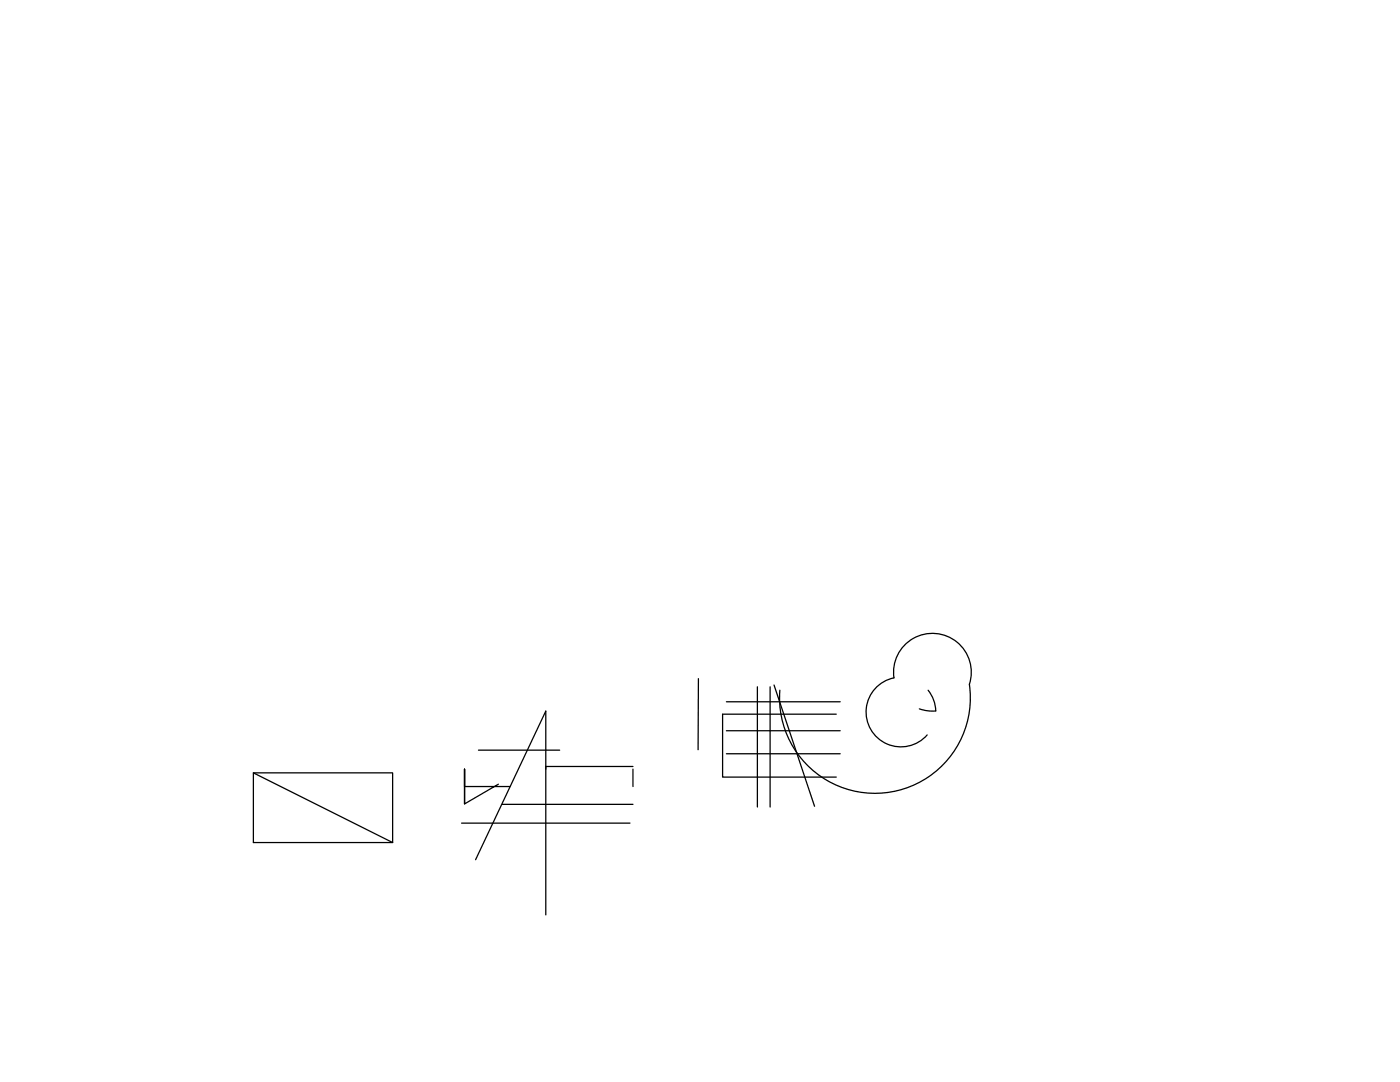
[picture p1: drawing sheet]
<svg xmlns="http://www.w3.org/2000/svg" width="279mm" height="216mm" viewBox="0 0 279 216" stroke-linecap="round" stroke-linejoin="round" font-family="sans-serif">
<!-- layer: 0 -->
<g fill="none" stroke="#000" stroke-width=".25">
<path d="M139.4 135.4l-.1 14.2M151.2 137v24M153.7 137v24M154.5 136.7l8.1 24.2M185.2 137.7l1 1.7 .4 1.2 .2 1.3-1.7-.1-1.6-.4M193.5 136.5a19 19 0 0 1-18.3 21.8 19 19 0 0 1-19.6-20.6M193.5 136.5a7.8 7.8 0 0 0-6.8-10.1 7.8 7.8 0 0 0-8.3 8.9 7 7 0 0 0-4.6 10.3 7 7 0 0 0 11.2 1.1M50.6 154.2h27.8v13.9h-27.8zM50.6 154.2l27.8 13.9M92.7 153.5v6.9M95.5 149.7h16.2M99.5 156.5l-6.8 3.9v-6.9v3.4h9.1"/>
<path d="M108.9 152.9h17.4M126.3 153.5v3.4M145 145.8h22.7M145 140h22.7M145 150.4h22.7M166.9 142.5h-22.7v12.6h22.7M92.1 164.2h33.6M94.9 171.5l14-29.6v40.7M100.2 160.5h26.1"/>
</g>
</svg>
